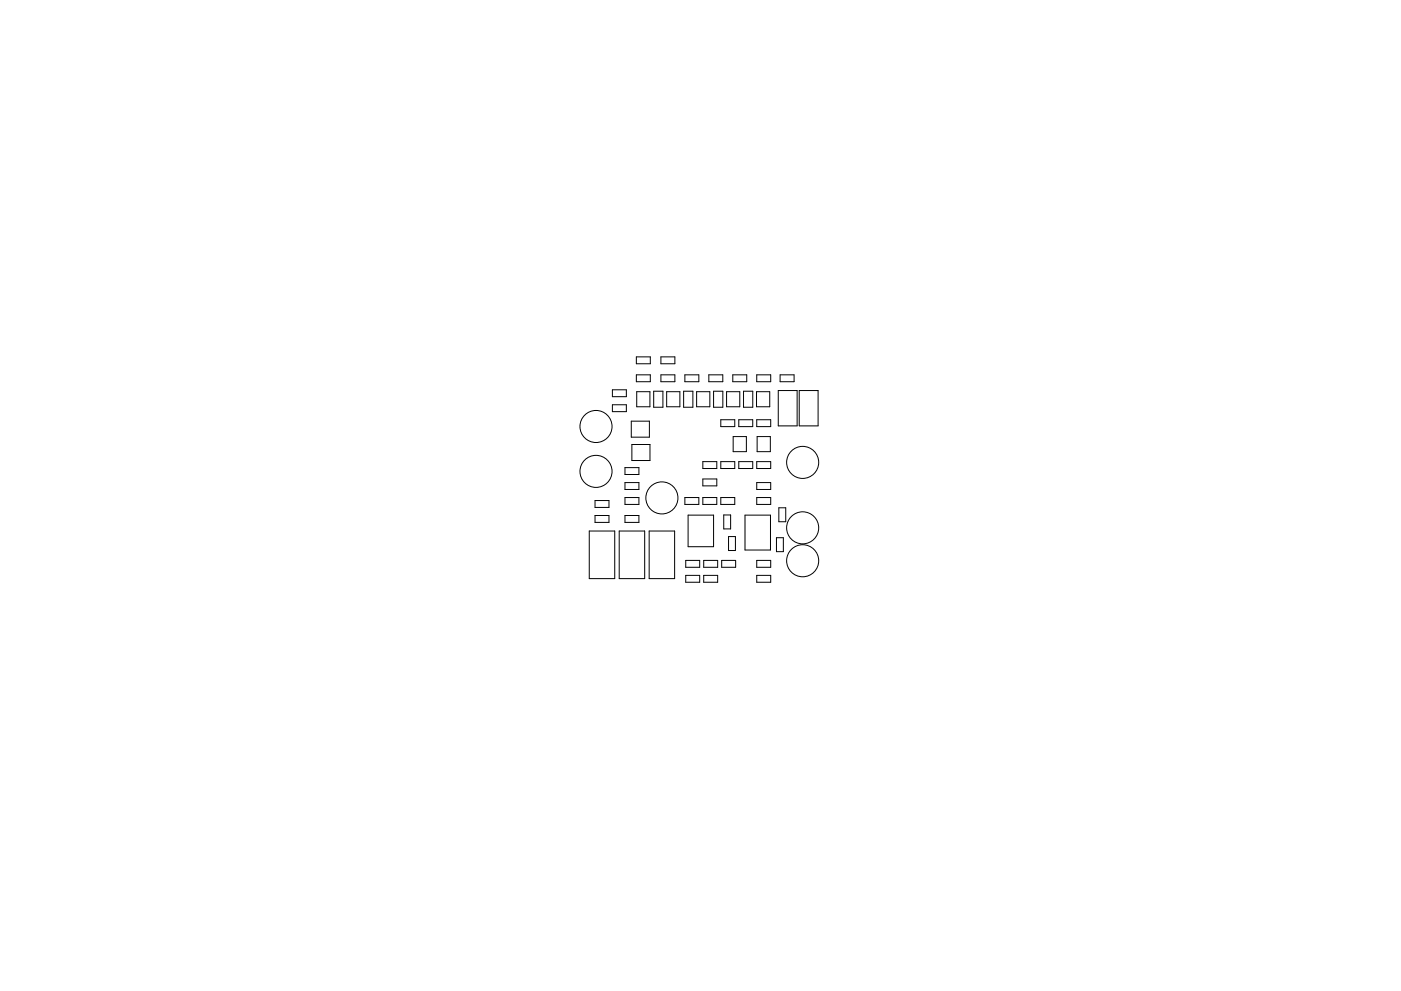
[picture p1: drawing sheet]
<svg xmlns="http://www.w3.org/2000/svg" width="297mm" height="210mm" viewBox="0 0 297 210" stroke-linecap="round" stroke-linejoin="round" font-family="sans-serif">
<g fill="none" stroke="#000" stroke-width=".21">
<path d="M134.9 79.5h3v1.5h-3zM134.9 75.7h3v1.5h-3zM140.1 79.5h3v1.5h-3zM140.1 75.7h3v1.5h-3zM145.2 79.5h3v1.5h-3zM150.3 79.5h2.9v1.5h-2.9zM155.4 79.5h2.9v1.5h-2.9zM160.4 79.5h3v1.5h-3zM165.4 79.5h3v1.5h-3zM129.8 82.7h3v1.5h-3zM129.8 85.9h3v1.4h-3zM132.5 99.2h3v1.5h-3z"/>
<path d="M133.8 89.4h3.9v3.4h-3.9zM134 94.3h3.8v3.4h-3.8zM135 83.1h2.8v3.2h-2.8zM138.6 83h2v3.4h-2zM141.3 83.1h2.8v3.2h-2.8zM144.9 83h2v3.4h-2zM147.7 83.1h2.8v3.2h-2.8zM149 97.9h3v1.5h-3zM151.3 83h2v3.4h-2zM152.8 89.1h3v1.4h-3zM152.8 97.9h3v1.5h-3zM154 83.1h2.8v3.2h-2.8z"/>
<path d="M155.4 92.6h2.8v3.2h-2.8zM156.6 89.1h3v1.4h-3zM156.6 97.9h3v1.5h-3zM157.6 83h2v3.4h-2zM160.4 83.1h2.8v3.2h-2.8zM160.4 89.1h3v1.4h-3zM160.4 97.9h3v1.5h-3zM160.5 92.6h2.8v3.2h-2.8zM165 82.9h4v7.5h-4zM169.5 82.9h3.9v7.5h-3.9zM124.9 112.7h5.4v10.1h-5.4zM126.2 106.2h2.9v1.5h-2.9z"/>
<path d="M126.2 109.4h2.9v1.4h-2.9zM131.3 112.7h5.4v10.1h-5.4zM132.5 102.4h3v1.4h-3zM132.5 105.6h3v1.4h-3zM132.5 109.4h3v1.4h-3zM137.6 112.7h5.4v10.1h-5.4zM145.2 105.6h3v1.4h-3zM145.4 118.9h2.9v1.5h-2.9zM145.9 109.3h5.4v6.7h-5.4zM149 105.6h3v1.4h-3zM149 101.6h3v1.5h-3zM149.2 118.9h3v1.5h-3z"/>
<path d="M152.8 105.6h3v1.4h-3zM153 118.9h3v1.5h-3zM153.4 109.3h1.5v2.9h-1.5zM154.5 113.8h1.4v3h-1.4zM158 109.3h5.4v7.4h-5.4zM160.4 102.4h3v1.4h-3zM160.4 105.6h3v1.4h-3zM160.4 118.9h3v1.5h-3zM164.6 114.1h1.5v2.9h-1.5zM165.1 107.7h1.5v3h-1.5zM145.4 122.1h2.9v1.4h-2.9zM149.2 122.1h3v1.4h-3z"/>
<path d="M160.4 122.1h3v1.4h-3z"/>
<circle cx="126.4" cy="90.5" r="3.4"/>
<circle cx="170.2" cy="98.1" r="3.4"/>
<circle cx="126.4" cy="100" r="3.4"/>
<circle cx="140.3" cy="105.6" r="3.4"/>
<circle cx="170.2" cy="112" r="3.4"/>
<circle cx="170.2" cy="119" r="3.4"/>
</g>
</svg>
